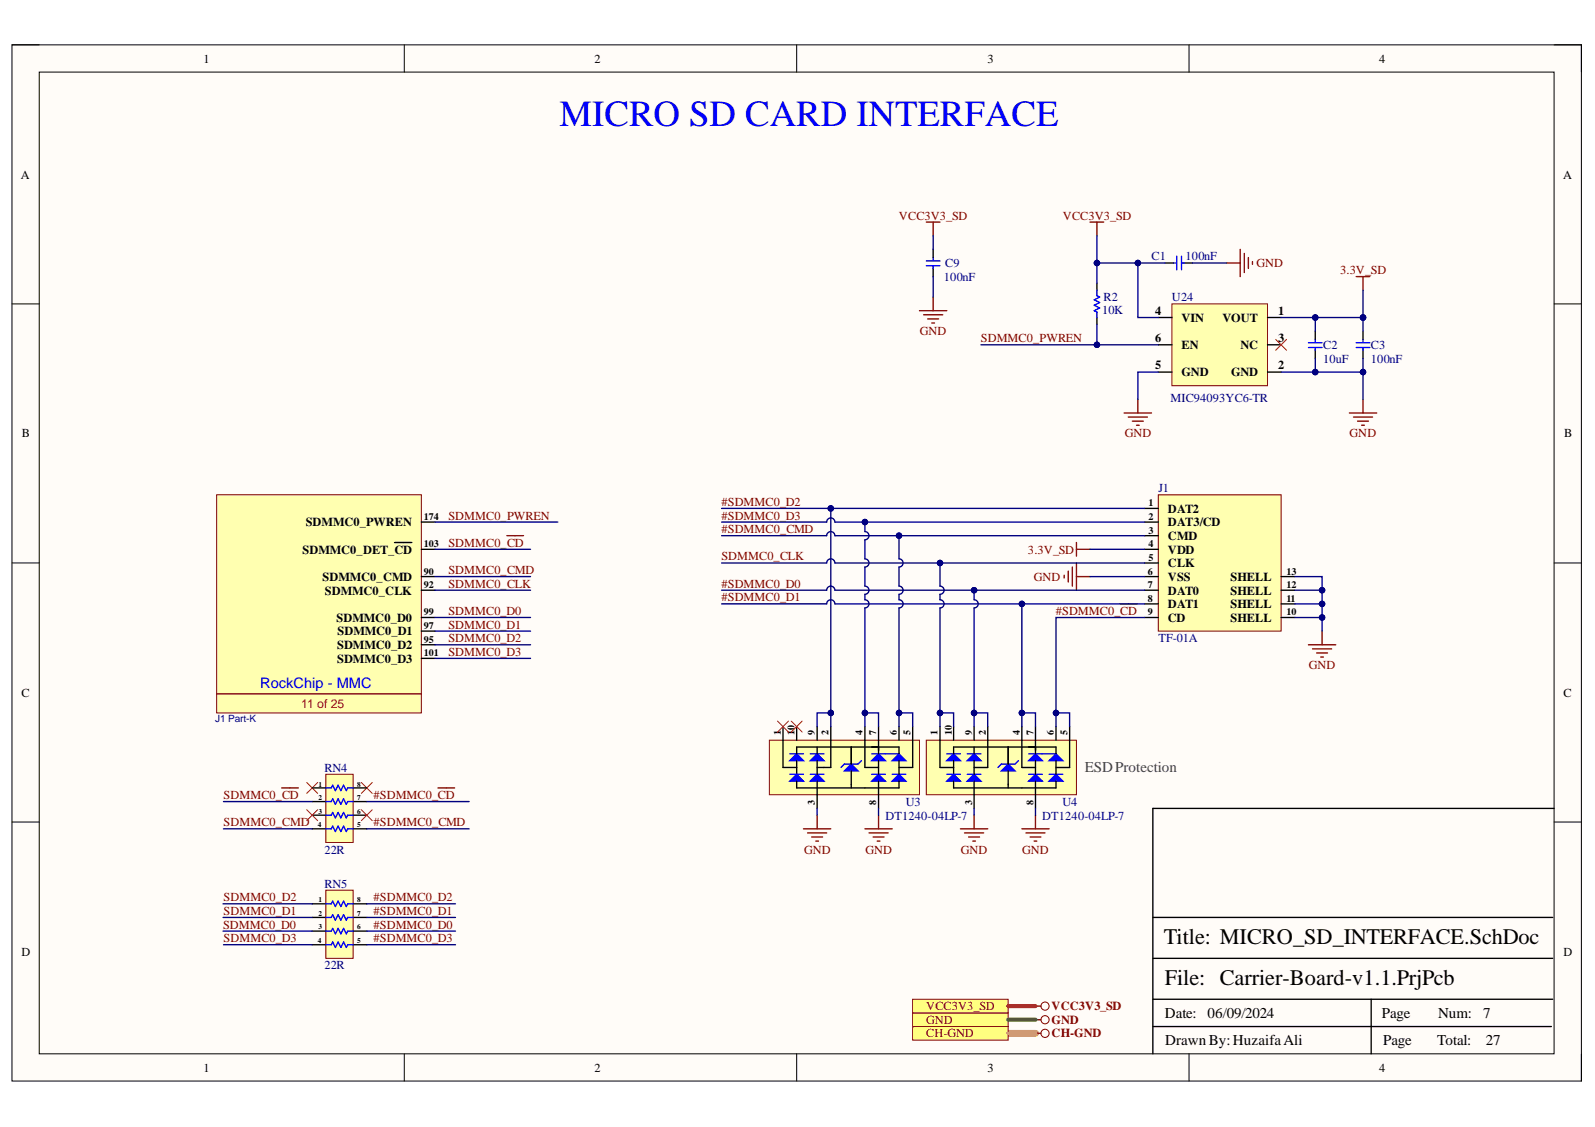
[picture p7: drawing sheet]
<svg xmlns="http://www.w3.org/2000/svg" width="297mm" height="210mm" viewBox="0 0 297 210" stroke-linecap="round" stroke-linejoin="round" font-family="sans-serif">
<defs><g id="words">
<text font-size="6.8" fill="#00f" x="104.2" y="23.4">MICRO SD CARD INTERFACE</text>
<g font-size="4.1">
<text x="216.7" y="175.8">Title: MICRO_SD_INTERFACE.SchDoc</text>
<text x="216.9" y="183.4">File: Carrier-Board-v1.1.PrjPcb</text>
</g>
<text font-size="2.8" fill="#434343" x="202" y="143.9">ESDProtection</text>
<g font-size="2.8">
<text x="216.9" y="189.6">Date:</text>
<text x="224.9" y="189.6">06/09/2024</text>
<text x="257.3" y="189.6">Page</text>
<text x="267.8" y="189.6">Num:</text>
<text x="276.2" y="189.6">7</text>
<text x="217" y="194.7">DrawnBy:HuzaifaAli</text>
<text x="257.6" y="194.7">Page</text>
<text x="267.7" y="194.7">Total:</text>
<text x="276.7" y="194.7">27</text>
</g>
<text font-size="2.7" fill="#00f" x="48.5" y="128.1">RockChip - MMC</text>
<g font-size="2.3">
<text x="37.9" y="11.7">1</text>
<text x="110.7" y="11.7">2</text>
<text x="183.9" y="11.7">3</text>
<text x="256.8" y="11.7">4</text>
<text x="3.9" y="33.3">A</text>
<text x="291.1" y="33.3">A</text>
<text x="215.1" y="58.7">4</text>
<text x="220" y="59.9">VIN</text>
<text x="227.7" y="59.9">VOUT</text>
<text x="238.1" y="58.7">1</text>
<text x="215.1" y="63.7">6</text>
<text x="220" y="65">EN</text>
<text x="231" y="65">NC</text>
<text x="238.1" y="63.7">3</text>
<text x="215.1" y="68.8">5</text>
<text x="220" y="70.1">GND</text>
<text x="229.3" y="70.1">GND</text>
<text x="238.1" y="68.8">2</text>
<text x="4.1" y="81.5">B</text>
<text x="291.3" y="81.5">B</text>
<text x="217.5" y="95.5">DAT2</text>
<text x="56.9" y="98.1">SDMMC0_PWREN</text>
<text x="217.5" y="98.1">DAT3/CD</text>
<text x="217.5" y="100.6">CMD</text>
<text x="56.3" y="103.1">SDMMC0_DET_CD</text>
<text x="217.5" y="105.7">CLK</text>
<text x="217.5" y="103.1">VDD</text>
<text x="60.1" y="108.2">SDMMC0_CMD</text>
<text x="60.5" y="110.7">SDMMC0_CLK</text>
<text x="217.5" y="110.7">DAT0</text>
<text x="217.5" y="113.3">DAT1</text>
<text x="217.5" y="108.2">VSS</text>
<text x="229.2" y="110.7">SHELL</text>
<text x="229.2" y="108.2">SHELL</text>
<text x="229.2" y="113.3">SHELL</text>
<text x="62.7" y="115.8">SDMMC0_D0</text>
<text x="62.9" y="118.3">SDMMC0_D1</text>
<text x="217.5" y="115.8">CD</text>
<text x="229.2" y="115.8">SHELL</text>
<text x="62.8" y="120.9">SDMMC0_D2</text>
<text x="62.8" y="123.4">SDMMC0_D3</text>
<text x="4" y="129.7">C</text>
<text x="291.2" y="129.7">C</text>
<text x="4" y="178">D</text>
<text x="291.2" y="178">D</text>
<text x="37.9" y="199.6">1</text>
<text x="110.7" y="199.6">2</text>
<text x="183.9" y="199.6">3</text>
<text x="256.8" y="199.6">4</text>
</g>
<g font-size="2.3" fill="#800000">
<text x="167.4" y="40.9">VCC3V3_SD</text>
<text x="198" y="40.9">VCC3V3_SD</text>
<text x="234" y="49.8">GND</text>
<text x="249.6" y="51.1">3.3V_SD</text>
<text x="171.3" y="62.5">GND</text>
<text x="182.6" y="63.7">SDMMC0_PWREN</text>
<text x="209.5" y="81.5">GND</text>
<text x="251.3" y="81.5">GND</text>
<text x="134.3" y="94.2">#SDMMC0_D2</text>
<text x="83.5" y="101.9">SDMMC0_CD</text>
<text x="83.5" y="96.8">SDMMC0_PWREN</text>
<text x="134.3" y="96.8">#SDMMC0_D3</text>
<text x="134.3" y="99.3">#SDMMC0_CMD</text>
<text x="83.5" y="106.9">SDMMC0_CMD</text>
<text x="134.3" y="104.4">SDMMC0_CLK</text>
<text x="191.4" y="103.1">3.3V_SD</text>
<text x="83.5" y="109.5">SDMMC0_CLK</text>
<text x="134.3" y="112">#SDMMC0_D1</text>
<text x="134.3" y="109.5">#SDMMC0_D0</text>
<text x="192.5" y="108.2">GND</text>
<text x="83.5" y="119.6">SDMMC0_D2</text>
<text x="83.5" y="117.1">SDMMC0_D1</text>
<text x="83.5" y="114.5">SDMMC0_D0</text>
<text x="196.6" y="114.5">#SDMMC0_CD</text>
<text x="83.5" y="122.1">SDMMC0_D3</text>
<text x="243.7" y="124.7">GND</text>
<text x="41.6" y="148.9">SDMMC0_CD</text>
<text x="69.5" y="148.9">#SDMMC0_CD</text>
<text x="41.6" y="153.9">SDMMC0_CMD</text>
<text x="69.5" y="153.9">#SDMMC0_CMD</text>
<text x="149.7" y="159">GND</text>
<text x="161.2" y="159">GND</text>
<text x="178.9" y="159">GND</text>
<text x="190.3" y="159">GND</text>
<text x="41.6" y="167.9">SDMMC0_D2</text>
<text x="69.5" y="167.9">#SDMMC0_D2</text>
<text x="41.5" y="172.9">SDMMC0_D0</text>
<text x="41.6" y="170.4">SDMMC0_D1</text>
<text x="69.5" y="170.4">#SDMMC0_D1</text>
<text x="69.5" y="172.9">#SDMMC0_D0</text>
<text x="41.6" y="175.5">SDMMC0_D3</text>
<text x="69.5" y="175.5">#SDMMC0_D3</text>
<text x="172.5" y="190.7">GND</text>
<text x="172.5" y="188.2">VCC3V3_SD</text>
<text x="195.8" y="190.7">GND</text>
<text x="195.8" y="188.2">VCC3V3_SD</text>
<text x="172.5" y="193.2">CH-GND</text>
<text x="195.8" y="193.2">CH-GND</text>
</g>
<g font-size="2.3" fill="#000080">
<text x="175.8" y="52.3">100nF</text>
<text x="176" y="49.8">C9</text>
<text x="214.5" y="48.5">C1</text>
<text x="220.8" y="48.5">100nF</text>
<text x="205.2" y="58.4">10K</text>
<text x="205.5" y="56.1">R2</text>
<text x="218.3" y="56.1">U24</text>
<text x="246.4" y="65">C2</text>
<text x="255.3" y="65">C3</text>
<text x="246.4" y="67.5">10uF</text>
<text x="255.3" y="67.5">100nF</text>
<text x="218" y="74.9">MIC94093YC6-TR</text>
<text x="215.7" y="91.7">J1</text>
<text x="215.7" y="119.6">TF-01A</text>
<text x="60.4" y="143.7">RN4</text>
<text x="164.9" y="152.7">DT1240-04LP-7</text>
<text x="168.7" y="150.1">U3</text>
<text x="194.1" y="152.7">DT1240-04LP-7</text>
<text x="197.9" y="150.1">U4</text>
<text x="60.4" y="159">22R</text>
<text x="60.4" y="165.3">RN5</text>
<text x="60.4" y="180.6">22R</text>
</g>
<text font-size="2.3" fill="#f00" x="56.1" y="131.8">11 of 25</text>
<g font-size="1.9">
<text x="213.9" y="94.3">1</text>
<text x="78.9" y="101.9">103</text>
<text x="78.9" y="96.9">174</text>
<text x="213.9" y="96.9">2</text>
<text x="213.9" y="99.4">3</text>
<text x="213.9" y="101.9">4</text>
<text x="78.9" y="107">90</text>
<text x="213.8" y="107">6</text>
<text x="213.9" y="104.5">5</text>
<text x="239.6" y="107">13</text>
<text x="78.9" y="109.5">92</text>
<text x="213.8" y="109.5">7</text>
<text x="213.8" y="112.1">8</text>
<text x="239.6" y="109.5">12</text>
<text x="239.6" y="112.1">11</text>
<text x="78.9" y="114.6">99</text>
<text x="78.9" y="117.2">97</text>
<text x="78.9" y="119.7">95</text>
<text x="213.8" y="114.6">9</text>
<text x="239.6" y="114.6">10</text>
<text x="78.9" y="122.2">101</text>
<text x="145.4" y="136.9" transform="rotate(-90 145.4 136.9)">1</text>
<text x="148" y="136.9" transform="rotate(-90 148 136.9)">10</text>
<text x="151.8" y="136.9" transform="rotate(-90 151.8 136.9)">9</text>
<text x="154.3" y="136.9" transform="rotate(-90 154.3 136.9)">2</text>
<text x="160.7" y="136.9" transform="rotate(-90 160.7 136.9)">4</text>
<text x="163.2" y="136.9" transform="rotate(-90 163.2 136.9)">7</text>
<text x="167" y="136.9" transform="rotate(-90 167 136.9)">6</text>
<text x="169.5" y="136.9" transform="rotate(-90 169.5 136.9)">5</text>
<text x="174.6" y="136.9" transform="rotate(-90 174.6 136.9)">1</text>
<text x="177.2" y="136.9" transform="rotate(-90 177.2 136.9)">10</text>
<text x="181" y="136.9" transform="rotate(-90 181 136.9)">9</text>
<text x="183.6" y="136.9" transform="rotate(-90 183.6 136.9)">2</text>
<text x="189.9" y="136.9" transform="rotate(-90 189.9 136.9)">4</text>
<text x="192.5" y="136.9" transform="rotate(-90 192.5 136.9)">7</text>
<text x="196.3" y="136.9" transform="rotate(-90 196.3 136.9)">6</text>
<text x="198.8" y="136.9" transform="rotate(-90 198.8 136.9)">5</text>
<text x="151.8" y="149.9" transform="rotate(-90 151.8 149.9)">3</text>
<text x="163.2" y="149.9" transform="rotate(-90 163.2 149.9)">8</text>
<text x="181" y="149.9" transform="rotate(-90 181 149.9)">3</text>
<text x="192.5" y="149.9" transform="rotate(-90 192.5 149.9)">8</text>
</g>
<text font-size="1.9" fill="#000080" x="40.1" y="134.5">J1 Part-K</text>
<g font-size="1.4">
<text x="59.3" y="146.5">1</text>
<text x="59.3" y="149">2</text>
<text x="66.5" y="146.5">8</text>
<text x="66.5" y="149">7</text>
<text x="59.2" y="154.1">4</text>
<text x="59.3" y="151.6">3</text>
<text x="66.5" y="151.6">6</text>
<text x="66.5" y="154.1">5</text>
<text x="59.3" y="168">1</text>
<text x="59.3" y="170.6">2</text>
<text x="59.3" y="173.1">3</text>
<text x="66.5" y="168">8</text>
<text x="66.5" y="170.6">7</text>
<text x="66.5" y="173.1">6</text>
<text x="59.2" y="175.6">4</text>
<text x="66.5" y="175.6">5</text>
</g>
</g></defs>
<path d="M2.2 8.4h292.3v192.9h-292.3z" fill-rule="evenodd" fill="#fffcf8"/>
<path d="M2.2 8.4h292.3v192.9h-292.3z" fill="none" stroke="#000" stroke-width=".19"/>
<path d="M7.3 13.4h282.1v182.9h-282.1z" fill-rule="evenodd" fill="#fffcf8"/>
<g fill="none" stroke="#000" stroke-width=".19">
<path d="M2.2 8.3h5.1M7.3 13.4h282.1v182.9h-282.1zM75.3 8.3v5.1M148.4 8.3v5.1M221.4 8.4v5M289.4 8.4h5.1v5M2.2 56.6h5.1M289.4 56.6h5.1M2.2 104.9h5.1M289.4 104.9h5.1M2.2 153.1h5.1M289.4 153.1h5.1"/>
<path d="M75.3 196.3v5M148.4 196.3v5M221.4 196.3v5M294.5 196.3v5"/>
</g>
<path d="M187.8 192.5h5" fill="none" stroke="#f90" stroke-width="1.3"/>
<path d="M289.4 150.6h-74.7v45.7M214.7 178.5h74.5M214.7 170.9h74.5M214.7 191.2h74.2M214.7 186.1h74.5M255.4 186.1v10.2" fill="none" stroke="#000" stroke-width=".25"/>
<path d="M143.3 137.9h27.9v10.1h-27.9z" fill-rule="evenodd" fill="#ffffb0"/>
<path d="M143.3 137.9h27.9v10.1h-27.9z" fill="none" stroke="#800000" stroke-width=".19"/>
<path d="M145.8 135.3v2.6" fill="none" stroke="#000" stroke-width=".25"/>
<path d="M147.1 141.7l1.3-1.3 1.2 1.3z" fill="#00f"/>
<path d="M147.1 141.7l1.3-1.3 1.2 1.3zM147.1 140.4h2.5M147.1 144.2h2.5" fill="none" stroke="#00f" stroke-width=".25"/>
<path d="M148.4 141.7v2.5" fill="none" stroke="#000" stroke-width=".25"/>
<path d="M147.1 145.5l1.3-1.3 1.2 1.3z" fill="#00f"/>
<path d="M147.1 145.5l1.3-1.3 1.2 1.3z" fill="none" stroke="#00f" stroke-width=".25"/>
<path d="M148.4 145.5v1.3h12.7" fill="none" stroke="#000" stroke-width=".25"/>
<path d="M150.9 141.7l1.3-1.3 1.2 1.3z" fill="#00f"/>
<path d="M150.9 141.7l1.3-1.3 1.2 1.3zM150.9 140.4h2.5M150.9 144.2h2.5" fill="none" stroke="#00f" stroke-width=".25"/>
<path d="M150.9 145.5l1.3-1.3 1.2 1.3z" fill="#00f"/>
<path d="M150.9 145.5l1.3-1.3 1.2 1.3z" fill="none" stroke="#00f" stroke-width=".25"/>
<path d="M163.6 140.4l1.3 1.3h-2.6z" fill="#00f"/>
<path d="M162.3 140.4h2.6M162.3 144.2h2.6M163.6 140.4l1.3 1.3h-2.6z" fill="none" stroke="#00f" stroke-width=".25"/>
<path d="M163.6 144.2l1.3 1.3h-2.6z" fill="#00f"/>
<path d="M163.6 144.2l1.3 1.3h-2.6z" fill="none" stroke="#00f" stroke-width=".25"/>
<path d="M167.4 140.4l1.3 1.3h-2.5z" fill="#00f"/>
<path d="M164.9 140.4h2.5M167.4 140.4l1.3 1.3h-2.5z" fill="none" stroke="#00f" stroke-width=".25"/>
<path d="M167.4 144.2l1.3 1.3h-2.5z" fill="#00f"/>
<path d="M167.4 144.2l1.3 1.3h-2.5z" fill="none" stroke="#00f" stroke-width=".25"/>
<path d="M157.3 143.6l1.2-1.3 1.3 1.3z" fill="#00f"/>
<path d="M157.3 143.6l1.2-1.3 1.3 1.3zM160.4 141.7l-.6 .6h-2.5l-.7 .6M166.2 144.2h2.5" fill="none" stroke="#00f" stroke-width=".25"/>
<g fill="none" stroke="#000" stroke-width=".25">
<path d="M145.8 137.9v5h2.6M148.4 135.3v2.6M152.2 135.3v2.6M152.2 139.1v1.3M154.7 135.3v7.6h-2.5M158.5 139.1v3.2M161.1 135.3v7.6h2.5M163.6 135.3v5.1M167.4 135.3v2.6M170 135.3v7.6h-2.6M148.4 140.4v-1.3h19v1.3M152.2 141.7v2.5"/>
<path d="M152.2 145.5v5.1M158.5 143.6v3.2M163.6 141.7v2.5M163.6 145.5v5.1M167.4 141.7v2.5M167.4 145.5v1.3h-6.3"/>
</g>
<path d="M172.5 137.9h28v10.1h-28z" fill-rule="evenodd" fill="#ffffb0"/>
<path d="M172.5 137.9h28v10.1h-28z" fill="none" stroke="#800000" stroke-width=".19"/>
<path d="M175.1 135.3v2.6" fill="none" stroke="#000" stroke-width=".25"/>
<path d="M176.3 141.7l1.3-1.3 1.3 1.3z" fill="#00f"/>
<path d="M176.3 141.7l1.3-1.3 1.3 1.3zM176.3 140.4h2.6M176.3 144.2h2.6" fill="none" stroke="#00f" stroke-width=".25"/>
<path d="M177.6 141.7v2.5" fill="none" stroke="#000" stroke-width=".25"/>
<path d="M176.3 145.5l1.3-1.3 1.3 1.3z" fill="#00f"/>
<path d="M176.3 145.5l1.3-1.3 1.3 1.3z" fill="none" stroke="#00f" stroke-width=".25"/>
<path d="M177.6 145.5v1.3h12.7" fill="none" stroke="#000" stroke-width=".25"/>
<path d="M180.1 141.7l1.3-1.3 1.3 1.3z" fill="#00f"/>
<path d="M180.1 141.7l1.3-1.3 1.3 1.3zM180.1 140.4h2.6M180.1 144.2h2.6" fill="none" stroke="#00f" stroke-width=".25"/>
<path d="M180.1 145.5l1.3-1.3 1.3 1.3z" fill="#00f"/>
<path d="M180.1 145.5l1.3-1.3 1.3 1.3z" fill="none" stroke="#00f" stroke-width=".25"/>
<path d="M191.6 141.7l1.2-1.3 1.3 1.3z" fill="#00f"/>
<path d="M191.6 141.7l1.2-1.3 1.3 1.3zM191.6 140.4h2.5M191.6 144.2h2.5" fill="none" stroke="#00f" stroke-width=".25"/>
<path d="M191.6 145.5l1.2-1.3 1.3 1.3z" fill="#00f"/>
<path d="M191.6 145.5l1.2-1.3 1.3 1.3z" fill="none" stroke="#00f" stroke-width=".25"/>
<path d="M195.4 141.7l1.3-1.3 1.2 1.3z" fill="#00f"/>
<path d="M194.1 140.4h2.6M195.4 141.7l1.3-1.3 1.2 1.3z" fill="none" stroke="#00f" stroke-width=".25"/>
<path d="M195.4 145.5l1.3-1.3 1.2 1.3z" fill="#00f"/>
<path d="M195.4 145.5l1.3-1.3 1.2 1.3z" fill="none" stroke="#00f" stroke-width=".25"/>
<path d="M186.5 143.6l1.3-1.3 1.2 1.3z" fill="#00f"/>
<g fill="none" stroke="#00f" stroke-width=".25">
<path d="M204.3 54.1v1l.5 .2-1 .5 1 .5-1 .6 1 .5-1 .5 .5 .2v1M218.5 49h.5M219.2 47.7v2.5M220 49h.5M220 47.7v2.5M243.7 64.7h2.5M243.7 63.8h2.5M244.9 63.2v.5M244.9 64.7v.5M252.6 64.7h2.5M252.6 63.8h2.5M253.8 63.2v.5"/>
<path d="M253.8 64.7v.5M186.5 143.6l1.3-1.3 1.2 1.3zM189.7 141.7l-.7 .6h-2.5l-.6 .6M195.4 144.2h2.5"/>
</g>
<g fill="none" stroke="#000" stroke-width=".25">
<path d="M204.3 52.8v1.3M204.3 59.1v1.3M217 49h1.5M220.4 49h1.7M244.9 61.7v1.5M244.9 65.1v1.7M253.8 61.7v1.5M253.8 65.1v1.7M175.1 137.9v5h2.5M177.6 135.3v2.6M181.4 135.3v2.6M181.4 139.1v1.3"/>
<path d="M183.9 135.3v7.6h-2.5M187.8 139.1v3.2M190.3 135.3v7.6h2.5M192.8 135.3v5.1M196.7 135.3v2.6M199.2 135.3v7.6h-2.5M177.6 140.4v-1.3h19.1v1.3M181.4 141.7v2.5M181.4 145.5v5.1M187.8 143.6v3.2M192.8 141.7v2.5M192.8 145.5v5.1"/>
<path d="M196.7 141.7v2.5M196.7 145.5v1.3h-6.4"/>
</g>
<g fill="none" stroke="#800000" stroke-width=".25">
<path d="M203 41.4h2.6M204.3 41.4v2.5M228.4 49h2.6M231 46.4v5.1M231.7 47.2v3.6M232.5 48v2M233.2 48.7v.5M252.6 51.5h2.5M253.8 51.5v2.6M209.4 76.9h5M210.1 77.7h3.6M210.9 78.4h2"/>
<path d="M211.7 79.2h.5M211.9 74.4v2.5M251.3 76.9h5.1M252.1 77.7h3.5M252.8 78.4h2.1M253.6 79.2h.5M253.8 74.4v2.5M198.2 107.1v.5M198.9 106.4v2M199.7 105.6v3.6M200.5 101v2.6M200.5 104.9v5"/>
<path d="M200.5 107.4h2.5M200.5 102.3h2.5M149.6 154.4h5.1M150.4 155.1h3.6M151.2 155.9h2M151.9 156.7h.5M152.2 151.8v2.6M161.1 154.4h5.1M161.8 155.1h3.6M162.6 155.9h2M163.4 156.7h.5M163.6 151.8v2.6"/>
<path d="M178.9 154.4h5M179.6 155.1h3.6M180.4 155.9h2M181.2 156.7h.5M181.4 151.8v2.6M190.3 154.4h5.1M191.1 155.1h3.5M191.8 155.9h2.1M192.6 156.7h.5M192.8 151.8v2.6"/>
</g>
<path d="M57.1 145.7l2.1 2.1M59.2 145.7l-2.1 2.1M67.3 145.7l2 2.1M69.3 145.7l-2 2.1" fill="none" stroke="#f00" stroke-width=".19"/>
<path d="M40.3 92.1h38.2v40.7h-38.2z" fill-rule="evenodd" fill="#ffffb0"/>
<path d="M40.3 92.1h38.2v40.7h-38.2z" fill="none" stroke="#800000" stroke-width=".19"/>
<path d="M173.8 46.4v1.6M173.8 49.9v1.6M78.5 97.2h2.5M73.5 101h3.2M78.5 109.9h2.5M78.5 102.3h2.5M78.5 107.4h2.5M78.5 115h2.5M78.5 117.5h2.5M78.5 120.1h2.5M78.5 122.6h2.5" fill="none" stroke="#000" stroke-width=".25"/>
<path d="M171.2 57.9h5.1M172 58.6h3.6M172.5 41.4h2.6M172.8 59.4h2M173.8 41.4v2.5M173.8 55.3v2.6M173.5 60.2h.5M94.4 99.8h3.1M40.3 129.2h38.2M52.5 146.8h3.1M81.6 146.8h3.1" fill="none" stroke="#800000" stroke-width=".25"/>
<path d="M144.8 134.3l2 2M146.8 134.3l-2 2M147.3 134.3l2.1 2M149.4 134.3l-2.1 2" fill="none" stroke="#f00" stroke-width=".19"/>
<path d="M172.5 49.5h2.6M172.5 48.6h2.6M173.8 48v.5M173.8 49.5v.5" fill="none" stroke="#00f" stroke-width=".25"/>
<path d="M218.3 56.6h17.7v15.2h-17.7z" fill-rule="evenodd" fill="#ffffb0"/>
<path d="M218.3 56.6h17.7v15.2h-17.7z" fill="none" stroke="#800000" stroke-width=".19"/>
<path d="M215.7 59.1h2.6M236 59.1h2.6M215.7 64.2h2.6M215.7 69.3h2.6M236 64.2h2.6M236 69.3h2.6" fill="none" stroke="#000" stroke-width=".25"/>
<path d="M237.6 63.2l2 2M239.6 63.2l-2 2" fill="none" stroke="#f00" stroke-width=".19"/>
<path d="M246.2 117.5v2.6M243.7 120.1h5.1M244.4 120.9h3.6M245.2 121.6h2M246 122.4h.5" fill="none" stroke="#800000" stroke-width=".25"/>
<path d="M170 188.7h17.8v2.5h-17.8z" fill-rule="evenodd" fill="#ffff80"/>
<g fill="none" stroke="#800000" stroke-width=".19">
<path d="M170 188.7h17.8v2.5h-17.8z"/>
<circle cx="194.6" cy="189.9" r=".76"/>
</g>
<path d="M192.8 189.9h1.1" fill="none" stroke="#800000" stroke-width=".25"/>
<path d="M170 186.1h17.8v2.6h-17.8z" fill-rule="evenodd" fill="#ffff80"/>
<g fill="none" stroke="#800000" stroke-width=".19">
<path d="M170 186.1h17.8v2.6h-17.8z"/>
<circle cx="194.6" cy="187.4" r=".76"/>
</g>
<path d="M192.8 187.4h1.1" fill="none" stroke="#800000" stroke-width=".25"/>
<path d="M170 191.2h17.8v2.5h-17.8z" fill-rule="evenodd" fill="#ffff80"/>
<g fill="none" stroke="#800000" stroke-width=".19">
<path d="M170 191.2h17.8v2.5h-17.8z"/>
<circle cx="194.6" cy="192.5" r=".76"/>
</g>
<path d="M192.8 192.5h1.1" fill="none" stroke="#800000" stroke-width=".25"/>
<path d="M60.7 144.2h5.1v12.7h-5.1z" fill-rule="evenodd" fill="#ffffb0"/>
<path d="M60.7 144.2h5.1v12.7h-5.1z" fill="none" stroke="#800000" stroke-width=".19"/>
<path d="M58.1 146.8h2.6M58.1 149.3h2.6M58.1 151.8h2.6M58.1 154.4h2.6M65.8 146.8h2.5M65.8 149.3h2.5M65.8 151.8h2.5M65.8 154.4h2.5" fill="none" stroke="#000" stroke-width=".25"/>
<path d="M60.7 146.8h1l.3-.6 .5 1.1 .5-1.1 .5 1.1 .5-1.1 .5 1.1 .2-.5h1.1M60.7 149.3h1l.3-.5 .5 1 .5-1 .5 1 .5-1 .5 1 .2-.5h1.1M60.7 151.8h1l.3-.5 .5 1 .5-1 .5 1 .5-1 .5 1 .2-.5h1.1M60.7 154.4h1l.3-.5 .5 1 .5-1 .5 1 .5-1 .5 1 .2-.5h1.1" fill="none" stroke="#00f" stroke-width=".25"/>
<path d="M60.7 165.8h5.1v12.7h-5.1z" fill-rule="evenodd" fill="#ffffb0"/>
<path d="M60.7 165.8h5.1v12.7h-5.1z" fill="none" stroke="#800000" stroke-width=".19"/>
<path d="M58.1 168.3h2.6M58.1 170.9h2.6M58.1 173.4h2.6M58.1 176h2.6M65.8 168.3h2.5M65.8 170.9h2.5M65.8 173.4h2.5M65.8 176h2.5" fill="none" stroke="#000" stroke-width=".25"/>
<path d="M60.7 168.3h1l.3-.5 .5 1 .5-1 .5 1 .5-1 .5 1 .2-.5h1.1M60.7 170.9h1l.3-.5 .5 1 .5-1 .5 1 .5-1 .5 1 .2-.5h1.1M60.7 173.4h1l.3-.5 .5 1 .5-1 .5 1 .5-1 .5 1 .2-.5h1.1M60.7 176h1l.3-.6 .5 1.1 .5-1.1 .5 1.1 .5-1.1 .5 1.1 .2-.5h1.1" fill="none" stroke="#00f" stroke-width=".25"/>
<path d="M215.7 92.2h22.9v25.3h-22.9z" fill-rule="evenodd" fill="#ffffb0"/>
<path d="M215.7 92.2h22.9v25.3h-22.9z" fill="none" stroke="#800000" stroke-width=".19"/>
<g fill="none" stroke="#000" stroke-width=".25">
<path d="M213.2 94.7h2.5M213.2 97.2h2.5M213.2 99.8h2.5M213.2 104.9h2.5M213.2 109.9h2.5M213.2 112.5h2.5M213.2 102.3h2.5M213.2 115h2.5M213.2 107.4h2.5M238.6 109.9h2.5M238.6 112.5h2.5M238.6 115h2.5"/>
<path d="M238.6 107.4h2.5"/>
</g>
<path d="M57.1 150.8l2.1 2M59.2 150.8l-2.1 2M67.3 150.8l2 2M69.3 150.8l-2 2" fill="none" stroke="#f00" stroke-width=".19"/>
<path d="M208.6 112.5h3.1" fill="none" stroke="#800000" stroke-width=".25"/>
<path d="M203 107.4h10.2M203 102.3h10.2M161.1 132.8h2.5v2.5M152.2 150.6v1.2M163.6 150.6v1.2M181.4 150.6v1.2M192.8 150.6v1.2" fill="none" stroke="#000080" stroke-width=".25"/>
<circle cx="161.1" cy="132.8" r=".51" fill="#000080"/>
<circle cx="161.1" cy="132.8" r=".51" fill="none" stroke="#000080" stroke-width=".19"/>
<path d="M167.4 132.8h2.6v2.5" fill="none" stroke="#000080" stroke-width=".25"/>
<circle cx="167.4" cy="132.8" r=".51" fill="#000080"/>
<circle cx="167.4" cy="132.8" r=".51" fill="none" stroke="#000080" stroke-width=".19"/>
<path d="M175.1 132.8h2.5v2.5" fill="none" stroke="#000080" stroke-width=".25"/>
<circle cx="175.1" cy="132.8" r=".51" fill="#000080"/>
<circle cx="175.1" cy="132.8" r=".51" fill="none" stroke="#000080" stroke-width=".19"/>
<path d="M181.4 132.8h2.5v2.5" fill="none" stroke="#000080" stroke-width=".25"/>
<circle cx="181.4" cy="132.8" r=".51" fill="#000080"/>
<circle cx="181.4" cy="132.8" r=".51" fill="none" stroke="#000080" stroke-width=".19"/>
<path d="M190.3 132.8h2.5v2.5" fill="none" stroke="#000080" stroke-width=".25"/>
<circle cx="190.3" cy="132.8" r=".51" fill="#000080"/>
<circle cx="190.3" cy="132.8" r=".51" fill="none" stroke="#000080" stroke-width=".19"/>
<g fill="none" stroke="#000080" stroke-width=".25">
<path d="M222.1 49h6.3M253.8 59.1v2.6M41.6 149.3h16.5M41.6 154.4h16.5M68.3 149.3h19.1M68.3 154.4h19.1M41.5 168.3h16.6M41.5 170.9h16.6M41.5 173.4h16.6M41.6 176h16.5M68.3 168.3h16.5M68.3 170.9h16.5"/>
<path d="M68.3 173.4h16.5M68.3 176h16.5"/>
</g>
<circle cx="253.8" cy="59.1" r=".51" fill="#000080"/>
<circle cx="253.8" cy="59.1" r=".51" fill="none" stroke="#000080" stroke-width=".19"/>
<path d="M244.9 59.1v2.6" fill="none" stroke="#000080" stroke-width=".25"/>
<circle cx="244.9" cy="59.1" r=".51" fill="#000080"/>
<circle cx="244.9" cy="59.1" r=".51" fill="none" stroke="#000080" stroke-width=".19"/>
<path d="M244.9 66.8v2.5" fill="none" stroke="#000080" stroke-width=".25"/>
<circle cx="244.9" cy="69.3" r=".51" fill="#000080"/>
<circle cx="244.9" cy="69.3" r=".51" fill="none" stroke="#000080" stroke-width=".19"/>
<path d="M253.8 66.8v2.5" fill="none" stroke="#000080" stroke-width=".25"/>
<circle cx="253.8" cy="69.3" r=".51" fill="#000080"/>
<circle cx="253.8" cy="69.3" r=".51" fill="none" stroke="#000080" stroke-width=".19"/>
<path d="M238.6 69.3h15.2v5.1M81 97.2h22.9M81 117.5h17.8M81 115h17.8M81 109.9h17.8M81 107.4h17.8M81 102.3h17.8M81 122.6h17.8M81 120.1h17.8" fill="none" stroke="#000080" stroke-width=".25"/>
<circle cx="244.9" cy="69.3" r=".51" fill="#000080"/>
<circle cx="244.9" cy="69.3" r=".51" fill="none" stroke="#000080" stroke-width=".19"/>
<circle cx="253.8" cy="69.3" r=".51" fill="#000080"/>
<circle cx="253.8" cy="69.3" r=".51" fill="none" stroke="#000080" stroke-width=".19"/>
<path d="M196.7 135.3v-2.5h2.5v2.5" fill="none" stroke="#000080" stroke-width=".25"/>
<circle cx="196.7" cy="132.8" r=".51" fill="#000080"/>
<circle cx="196.7" cy="132.8" r=".51" fill="none" stroke="#000080" stroke-width=".19"/>
<path d="M213.2 115h-16.5v17.8" fill="none" stroke="#000080" stroke-width=".25"/>
<circle cx="196.7" cy="132.8" r=".51" fill="#000080"/>
<circle cx="196.7" cy="132.8" r=".51" fill="none" stroke="#000080" stroke-width=".19"/>
<path d="M154.7 132.8v2.5" fill="none" stroke="#000080" stroke-width=".25"/>
<circle cx="154.7" cy="132.8" r=".51" fill="#000080"/>
<circle cx="154.7" cy="132.8" r=".51" fill="none" stroke="#000080" stroke-width=".19"/>
<path d="M154.7 94.7v38.1h-2.5v2.5" fill="none" stroke="#000080" stroke-width=".25"/>
<circle cx="154.7" cy="132.8" r=".51" fill="#000080"/>
<circle cx="154.7" cy="132.8" r=".51" fill="none" stroke="#000080" stroke-width=".19"/>
<circle cx="154.7" cy="94.7" r=".51" fill="#000080"/>
<circle cx="154.7" cy="94.7" r=".51" fill="none" stroke="#000080" stroke-width=".19"/>
<path d="M204.3 60.4v3.8h11.4" fill="none" stroke="#000080" stroke-width=".25"/>
<circle cx="204.3" cy="64.2" r=".51" fill="#000080"/>
<circle cx="204.3" cy="64.2" r=".51" fill="none" stroke="#000080" stroke-width=".19"/>
<path d="M182.7 64.2h21.6" fill="none" stroke="#000080" stroke-width=".25"/>
<circle cx="204.3" cy="64.2" r=".51" fill="#000080"/>
<circle cx="204.3" cy="64.2" r=".51" fill="none" stroke="#000080" stroke-width=".19"/>
<path d="M217 49h-5.1v10.1h3.8M215.7 69.3h-3.8v5.1" fill="none" stroke="#000080" stroke-width=".25"/>
<circle cx="211.9" cy="49" r=".51" fill="#000080"/>
<circle cx="211.9" cy="49" r=".51" fill="none" stroke="#000080" stroke-width=".19"/>
<path d="M211.9 49h-7.6v3.8" fill="none" stroke="#000080" stroke-width=".25"/>
<circle cx="204.3" cy="49" r=".51" fill="#000080"/>
<circle cx="204.3" cy="49" r=".51" fill="none" stroke="#000080" stroke-width=".19"/>
<circle cx="211.9" cy="49" r=".51" fill="#000080"/>
<circle cx="211.9" cy="49" r=".51" fill="none" stroke="#000080" stroke-width=".19"/>
<path d="M204.3 43.9v5.1" fill="none" stroke="#000080" stroke-width=".25"/>
<circle cx="204.3" cy="49" r=".51" fill="#000080"/>
<circle cx="204.3" cy="49" r=".51" fill="none" stroke="#000080" stroke-width=".19"/>
<path d="M173.8 43.9v2.5M173.8 51.5v3.8M238.6 59.1h15.2" fill="none" stroke="#000080" stroke-width=".25"/>
<circle cx="244.9" cy="59.1" r=".51" fill="#000080"/>
<circle cx="244.9" cy="59.1" r=".51" fill="none" stroke="#000080" stroke-width=".19"/>
<circle cx="253.8" cy="59.1" r=".51" fill="#000080"/>
<circle cx="253.8" cy="59.1" r=".51" fill="none" stroke="#000080" stroke-width=".19"/>
<path d="M253.8 54.1v5" fill="none" stroke="#000080" stroke-width=".25"/>
<circle cx="253.8" cy="59.1" r=".51" fill="#000080"/>
<circle cx="253.8" cy="59.1" r=".51" fill="none" stroke="#000080" stroke-width=".19"/>
<path d="M134.4 112.5h19.6a.76 .76 0 0 1 .7-.8 .76 .76 0 0 1 .8 .8h57.7" fill="none" stroke="#000080" stroke-width=".25"/>
<circle cx="190.3" cy="112.5" r=".51" fill="#000080"/>
<circle cx="190.3" cy="112.5" r=".51" fill="none" stroke="#000080" stroke-width=".19"/>
<path d="M134.4 109.9h19.6a.76 .76 0 0 1 .7-.7 .76 .76 0 0 1 .8 .7h57.7" fill="none" stroke="#000080" stroke-width=".25"/>
<circle cx="181.4" cy="109.9" r=".51" fill="#000080"/>
<circle cx="181.4" cy="109.9" r=".51" fill="none" stroke="#000080" stroke-width=".19"/>
<path d="M134.4 104.9h19.6a.76 .76 0 0 1 .7-.8 .76 .76 0 0 1 .8 .8h57.7" fill="none" stroke="#000080" stroke-width=".25"/>
<circle cx="175.1" cy="104.9" r=".51" fill="#000080"/>
<circle cx="175.1" cy="104.9" r=".51" fill="none" stroke="#000080" stroke-width=".19"/>
<path d="M134.4 99.8h19.6a.76 .76 0 0 1 .7-.8 .76 .76 0 0 1 .8 .8h57.7" fill="none" stroke="#000080" stroke-width=".25"/>
<circle cx="167.4" cy="99.8" r=".51" fill="#000080"/>
<circle cx="167.4" cy="99.8" r=".51" fill="none" stroke="#000080" stroke-width=".19"/>
<path d="M134.4 97.2h19.6a.76 .76 0 0 1 .7-.7 .76 .76 0 0 1 .8 .7M155.5 97.2h57.7" fill="none" stroke="#000080" stroke-width=".25"/>
<circle cx="161.1" cy="97.2" r=".51" fill="#000080"/>
<circle cx="161.1" cy="97.2" r=".51" fill="none" stroke="#000080" stroke-width=".19"/>
<path d="M134.4 94.7h78.8" fill="none" stroke="#000080" stroke-width=".25"/>
<circle cx="154.7" cy="94.7" r=".51" fill="#000080"/>
<circle cx="154.7" cy="94.7" r=".51" fill="none" stroke="#000080" stroke-width=".19"/>
<path d="M161.1 97.2v1.8a.76 .76 0 0 1 .7 .8 .76 .76 0 0 1-.7 .7v3.6a.76 .76 0 0 1 .7 .7 .76 .76 0 0 1-.7 .8v3.6a.76 .76 0 0 1 .7 .7 .76 .76 0 0 1-.7 .8v1a.76 .76 0 0 1 .7 .8 .76 .76 0 0 1-.7 .7v22.1" fill="none" stroke="#000080" stroke-width=".25"/>
<circle cx="161.1" cy="132.8" r=".51" fill="#000080"/>
<circle cx="161.1" cy="132.8" r=".51" fill="none" stroke="#000080" stroke-width=".19"/>
<circle cx="161.1" cy="97.2" r=".51" fill="#000080"/>
<circle cx="161.1" cy="97.2" r=".51" fill="none" stroke="#000080" stroke-width=".19"/>
<path d="M167.4 99.8v4.3a.76 .76 0 0 1 .8 .7 .76 .76 0 0 1-.8 .8v3.6a.76 .76 0 0 1 .8 .7 .76 .76 0 0 1-.8 .8v1a.76 .76 0 0 1 .8 .8 .76 .76 0 0 1-.8 .7v22.1" fill="none" stroke="#000080" stroke-width=".25"/>
<circle cx="167.4" cy="132.8" r=".51" fill="#000080"/>
<circle cx="167.4" cy="132.8" r=".51" fill="none" stroke="#000080" stroke-width=".19"/>
<circle cx="167.4" cy="99.8" r=".51" fill="#000080"/>
<circle cx="167.4" cy="99.8" r=".51" fill="none" stroke="#000080" stroke-width=".19"/>
<path d="M175.1 104.9v4.3a.76 .76 0 0 1 .7 .7 .76 .76 0 0 1-.7 .8v1a.77 .77 0 0 1 .7 .8 .77 .77 0 0 1-.7 .7v22.1" fill="none" stroke="#000080" stroke-width=".25"/>
<circle cx="175.1" cy="132.8" r=".51" fill="#000080"/>
<circle cx="175.1" cy="132.8" r=".51" fill="none" stroke="#000080" stroke-width=".19"/>
<circle cx="175.1" cy="104.9" r=".51" fill="#000080"/>
<circle cx="175.1" cy="104.9" r=".51" fill="none" stroke="#000080" stroke-width=".19"/>
<path d="M181.4 109.9v1.8a.77 .77 0 0 1 .8 .8 .77 .77 0 0 1-.8 .7v22.1" fill="none" stroke="#000080" stroke-width=".25"/>
<circle cx="181.4" cy="132.8" r=".51" fill="#000080"/>
<circle cx="181.4" cy="132.8" r=".51" fill="none" stroke="#000080" stroke-width=".19"/>
<circle cx="181.4" cy="109.9" r=".51" fill="#000080"/>
<circle cx="181.4" cy="109.9" r=".51" fill="none" stroke="#000080" stroke-width=".19"/>
<path d="M190.3 112.5v22.8" fill="none" stroke="#000080" stroke-width=".25"/>
<circle cx="190.3" cy="132.8" r=".51" fill="#000080"/>
<circle cx="190.3" cy="132.8" r=".51" fill="none" stroke="#000080" stroke-width=".19"/>
<circle cx="190.3" cy="112.5" r=".51" fill="#000080"/>
<circle cx="190.3" cy="112.5" r=".51" fill="none" stroke="#000080" stroke-width=".19"/>
<path d="M187.8 189.9h5" fill="none" stroke="#38761d" stroke-width=".76"/>
<path d="M187.8 187.4h5" fill="none" stroke="#f00" stroke-width=".76"/>
<path d="M187.8 192.5h5" fill="none" stroke="#f90" stroke-width=".76"/>
<path d="M241.1 115h5.1" fill="none" stroke="#000080" stroke-width=".25"/>
<circle cx="246.2" cy="115" r=".51" fill="#000080"/>
<circle cx="246.2" cy="115" r=".51" fill="none" stroke="#000080" stroke-width=".19"/>
<path d="M241.1 109.9h5.1" fill="none" stroke="#000080" stroke-width=".25"/>
<circle cx="246.2" cy="109.9" r=".51" fill="#000080"/>
<circle cx="246.2" cy="109.9" r=".51" fill="none" stroke="#000080" stroke-width=".19"/>
<path d="M241.1 112.5h5.1" fill="none" stroke="#000080" stroke-width=".25"/>
<circle cx="246.2" cy="112.5" r=".51" fill="#000080"/>
<circle cx="246.2" cy="112.5" r=".51" fill="none" stroke="#000080" stroke-width=".19"/>
<path d="M241.1 107.4h5.1v10.1" fill="none" stroke="#000080" stroke-width=".25"/>
<circle cx="246.2" cy="115" r=".51" fill="#000080"/>
<circle cx="246.2" cy="115" r=".51" fill="none" stroke="#000080" stroke-width=".19"/>
<circle cx="246.2" cy="112.5" r=".51" fill="#000080"/>
<circle cx="246.2" cy="112.5" r=".51" fill="none" stroke="#000080" stroke-width=".19"/>
<circle cx="246.2" cy="109.9" r=".51" fill="#000080"/>
<circle cx="246.2" cy="109.9" r=".51" fill="none" stroke="#000080" stroke-width=".19"/>
<use href="#words"/>
</svg>
